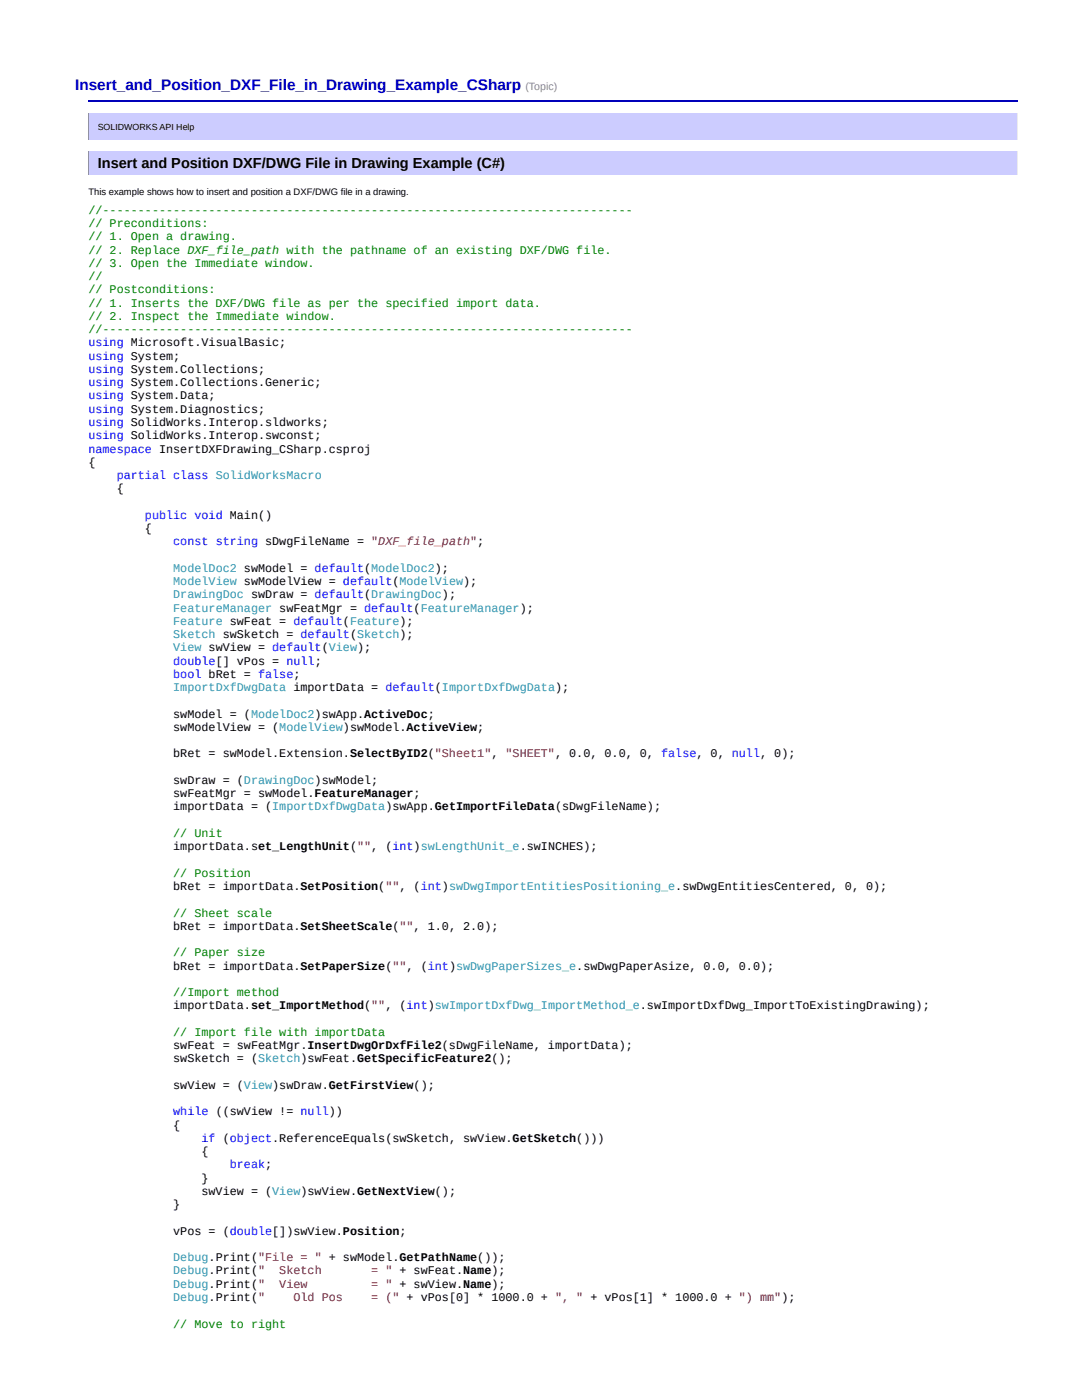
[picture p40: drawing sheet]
<svg xmlns="http://www.w3.org/2000/svg" width="216mm" height="279mm" viewBox="0 0 216 279" stroke-linecap="round" stroke-linejoin="round" font-family="sans-serif">
<defs><g id="words">
<text font-size="3.1" fill="#0000b9" x="15" y="18">Insert_and_Position_DXF_File_in_Drawing_Example_CSharp</text>
<text font-size="2.9" x="19.5" y="33.5">Insert and Position DXF/DWG File in Drawing Example (C#)</text>
<g font-size="2.4" fill="#008000">
<text x="17.6" y="42.7">//---------------------------------------------------------------------------</text>
<text x="17.6" y="45.3">// Preconditions:</text>
<text x="17.6" y="48">// 1. Open a drawing.</text>
<text x="17.6" y="50.6">// 2. Replace DXF_file_path with the pathname of an existing DXF/DWG file.</text>
<text x="17.6" y="53.3">// 3. Open the Immediate window.</text>
<text x="17.6" y="55.9">//</text>
<text x="17.6" y="58.6">// Postconditions:</text>
<text x="17.6" y="61.2">// 1. Inserts the DXF/DWG file as per the specified import data.</text>
<text x="17.6" y="63.9">// 2. Inspect the Immediate window.</text>
<text x="17.6" y="66.5">//---------------------------------------------------------------------------</text>
<text x="34.6" y="167">// Unit</text>
<text x="34.6" y="175">// Position</text>
<text x="34.6" y="182.9">// Sheet scale</text>
<text x="34.6" y="190.9">// Paper size</text>
<text x="34.6" y="198.8">//Import method</text>
<text x="34.6" y="206.7">// Import file with importData</text>
<text x="34.6" y="264.9">// Move to right</text>
</g>
<g font-size="2.4" fill="#00f">
<text x="17.6" y="69.1">using Microsoft.VisualBasic;</text>
<text x="17.6" y="71.8">using System;</text>
<text x="17.6" y="74.4">using System.Collections;</text>
<text x="17.6" y="77.1">using System.Collections.Generic;</text>
<text x="17.6" y="79.7">using System.Data;</text>
<text x="17.6" y="82.4">using System.Diagnostics;</text>
<text x="17.6" y="85">using SolidWorks.Interop.sldworks;</text>
<text x="17.6" y="87.7">using SolidWorks.Interop.swconst;</text>
<text x="17.6" y="90.3">namespace InsertDXFDrawing_CSharp.csproj</text>
<text x="23.3" y="95.6">partial class SolidWorksMacro</text>
<text x="28.9" y="103.5">public void Main()</text>
<text x="34.6" y="108.8">const string sDwgFileName = &quot;DXF_file_path&quot;;</text>
<text x="34.6" y="132.6">double[] vPos = null;</text>
<text x="34.6" y="135.3">bool bRet = false;</text>
<text x="34.6" y="222.6">while ((swView != null))</text>
<text x="40.2" y="227.9">if (object.ReferenceEquals(swSketch, swView.GetSketch()))</text>
<text x="45.9" y="233.2">break;</text>
</g>
<g font-size="2.4">
<text x="17.6" y="93">{</text>
<text x="23.3" y="98.2">{</text>
<text x="28.9" y="106.2">{</text>
<text x="34.6" y="143.2">swModel = (ModelDoc2)swApp.ActiveDoc;</text>
<text x="34.6" y="145.9">swModelView = (ModelView)swModel.ActiveView;</text>
<text x="34.6" y="151.2">bRet = swModel.Extension.SelectByID2(&quot;Sheet1&quot;, &quot;SHEET&quot;, 0.0, 0.0, 0, false, 0, null, 0);</text>
<text x="34.6" y="156.5">swDraw = (DrawingDoc)swModel;</text>
<text x="34.6" y="159.1">swFeatMgr = swModel.FeatureManager;</text>
<text x="34.6" y="161.7">importData = (ImportDxfDwgData)swApp.GetImportFileData(sDwgFileName);</text>
<text x="34.6" y="169.7">importData.set_LengthUnit(&quot;&quot;, (int)swLengthUnit_e.swINCHES);</text>
<text x="34.6" y="177.6">bRet = importData.SetPosition(&quot;&quot;, (int)swDwgImportEntitiesPositioning_e.swDwgEntitiesCentered, 0, 0);</text>
<text x="34.6" y="185.6">bRet = importData.SetSheetScale(&quot;&quot;, 1.0, 2.0);</text>
<text x="34.6" y="193.5">bRet = importData.SetPaperSize(&quot;&quot;, (int)swDwgPaperSizes_e.swDwgPaperAsize, 0.0, 0.0);</text>
<text x="34.6" y="201.4">importData.set_ImportMethod(&quot;&quot;, (int)swImportDxfDwg_ImportMethod_e.swImportDxfDwg_ImportToExistingDrawing);</text>
<text x="34.6" y="209.4">swFeat = swFeatMgr.InsertDwgOrDxfFile2(sDwgFileName, importData);</text>
<text x="34.6" y="212">swSketch = (Sketch)swFeat.GetSpecificFeature2();</text>
<text x="34.6" y="217.3">swView = (View)swDraw.GetFirstView();</text>
<text x="34.6" y="225.2">{</text>
<text x="40.2" y="230.5">{</text>
<text x="40.2" y="235.8">}</text>
<text x="40.2" y="238.5">swView = (View)swView.GetNextView();</text>
<text x="34.6" y="241.1">}</text>
<text x="34.6" y="246.4">vPos = (double[])swView.Position;</text>
</g>
<g font-size="2.4" fill="#2b91af">
<text x="34.6" y="114.1">ModelDoc2 swModel = default(ModelDoc2);</text>
<text x="34.6" y="116.8">ModelView swModelView = default(ModelView);</text>
<text x="34.6" y="119.4">DrawingDoc swDraw = default(DrawingDoc);</text>
<text x="34.6" y="122.1">FeatureManager swFeatMgr = default(FeatureManager);</text>
<text x="34.6" y="124.7">Feature swFeat = default(Feature);</text>
<text x="34.6" y="127.4">Sketch swSketch = default(Sketch);</text>
<text x="34.6" y="130">View swView = default(View);</text>
<text x="34.6" y="137.9">ImportDxfDwgData importData = default(ImportDxfDwgData);</text>
<text x="34.6" y="251.7">Debug.Print(&quot;File = &quot; + swModel.GetPathName());</text>
<text x="34.6" y="254.4">Debug.Print(&quot;</text>
<text x="34.6" y="257">Debug.Print(&quot;</text>
<text x="34.6" y="259.6">Debug.Print(&quot;</text>
</g>
<g font-size="2.4" fill="#a31515">
<text x="55.7" y="254.4">Sketch</text>
<text x="55.7" y="257">View</text>
<text x="74.1" y="254.4">= &quot; + swFeat.Name);</text>
<text x="74.1" y="257">= &quot; + swView.Name);</text>
<text x="58.6" y="259.6">Old Pos</text>
<text x="74.1" y="259.6">= (&quot; + vPos[0] * 1000.0 + &quot;, &quot; + vPos[1] * 1000.0 + &quot;) mm&quot;);</text>
</g>
<text font-size="2.1" fill="#888" x="104.8" y="18">(Topic)</text>
<text font-size="1.9" x="17.6" y="39">This example shows how to insert and position a DXF/DWG file in a drawing.</text>
<text font-size="1.8" x="19.5" y="25.9">SOLIDWORKS API Help</text>
</g></defs>
<path d="M17.6 20.1h185.6" fill="none" stroke="#0000b9" stroke-width=".35"/>
<path d="M17.6 22.6h185.6v5.3h-185.6z" fill="#ccf"/>
<path d="M203.1 22.6v5.3" fill="none" stroke="#eee" stroke-width=".2"/>
<path d="M17.7 22.6v5.3" fill="none" stroke="#9a9a9a" stroke-width=".2"/>
<path d="M17.6 30.2h185.6v4.7h-185.6z" fill="#ccf"/>
<path d="M203.1 30.2v4.7" fill="none" stroke="#eee" stroke-width=".2"/>
<path d="M17.7 30.2v4.7" fill="none" stroke="#9a9a9a" stroke-width=".2"/>
<path d="M17.6 40.7h185.6v226h-185.6z" fill="#fff"/>
<use href="#words"/>
</svg>
